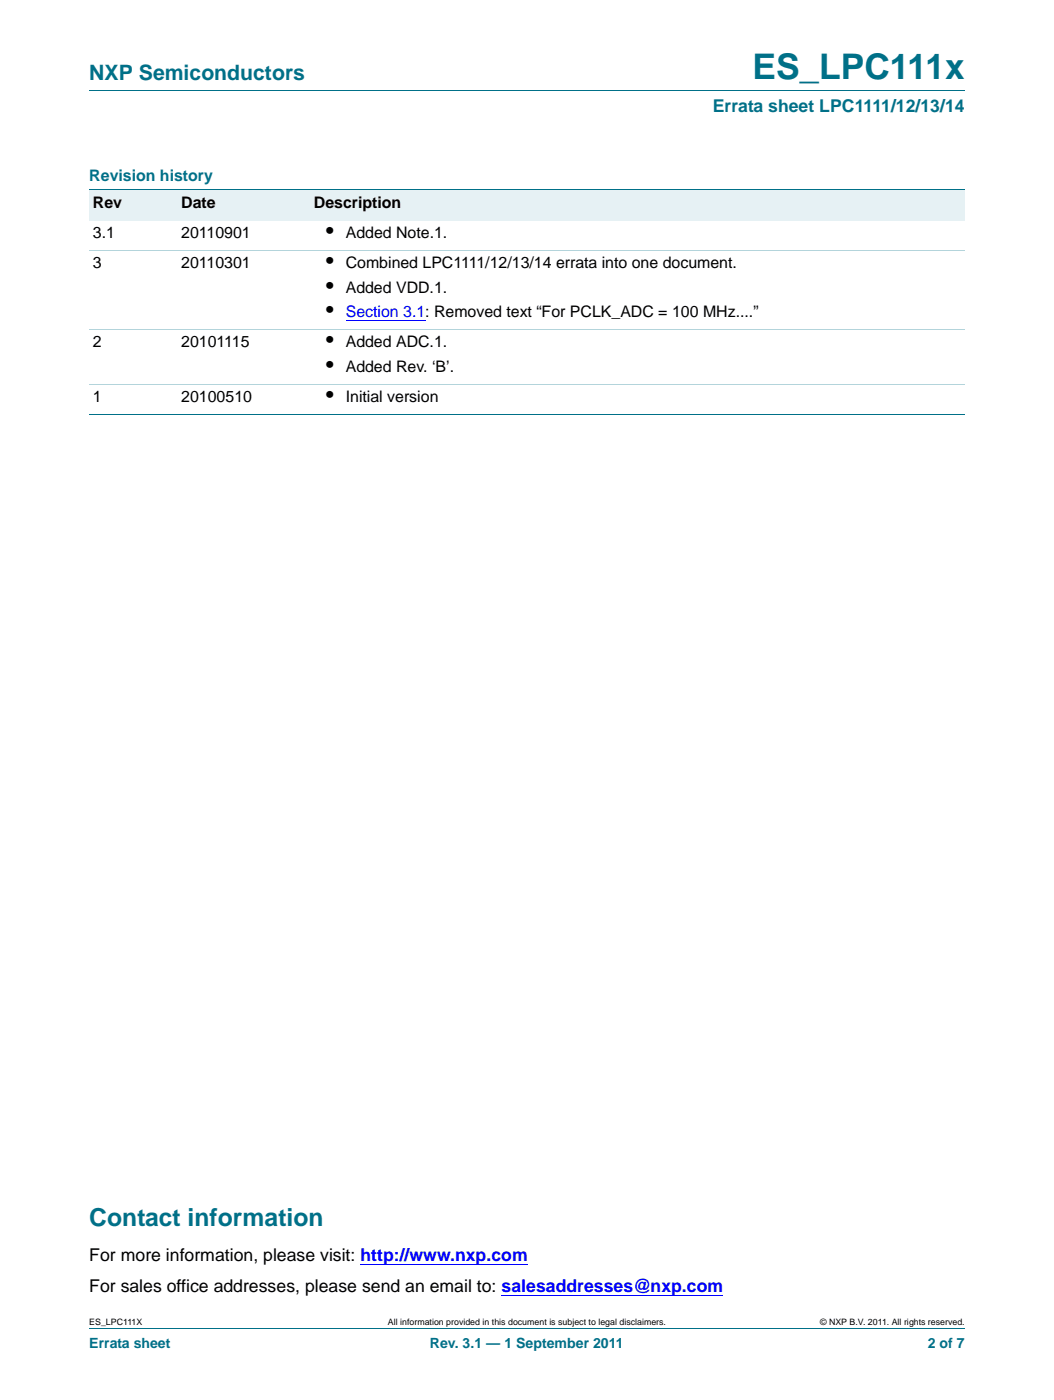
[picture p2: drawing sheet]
<svg xmlns="http://www.w3.org/2000/svg" width="210mm" height="279mm" viewBox="0 0 210 279" stroke-linecap="round" stroke-linejoin="round" font-family="sans-serif">
<defs><g id="words">
<text font-size="7" fill="#007088" x="150.1" y="15.8">ES_LPC111x</text>
<text font-size="4.9" fill="#007088" x="17.8" y="244.8">Contact information</text>
<text font-size="4.2" fill="#007088" x="17.8" y="16">NXP Semiconductors</text>
<g font-size="4.2">
<text x="65.1" y="47.4">•</text>
<text x="65.1" y="53.4">•</text>
<text x="65.1" y="58.4">•</text>
<text x="65.1" y="63.3">•</text>
<text x="65.1" y="69.3">•</text>
<text x="65.1" y="74.3">•</text>
<text x="65.1" y="80.3">•</text>
</g>
<text font-size="3.5" fill="#007088" x="142.2" y="22.3">Errata sheet LPC1111/12/13/14</text>
<g font-size="3.5">
<text x="17.8" y="251.6">For more information, please visit: http://www.nxp.com</text>
<text x="17.8" y="257.8">For sales office addresses, please send an email to: salesaddresses@nxp.com</text>
</g>
<text font-size="3.2" fill="#007088" x="17.8" y="36.2">Revision history</text>
<g font-size="3.2">
<text x="18.5" y="41.4">Rev</text>
<text x="36.2" y="41.4">Date</text>
<text x="62.6" y="41.4">Description</text>
<text x="18.5" y="47.4">3.1</text>
<text x="36.2" y="47.4">20110901</text>
<text x="69" y="47.4">Added Note.1.</text>
<text x="18.5" y="53.4">3</text>
<text x="36.2" y="53.4">20110301</text>
<text x="69" y="53.4">Combined LPC1111/12/13/14 errata into one document.</text>
<text x="69" y="58.4">Added VDD.1.</text>
<text x="18.5" y="69.3">2</text>
<text x="36.2" y="69.3">20101115</text>
<text x="69" y="69.3">Added ADC.1.</text>
<text x="69" y="74.3">Added Rev. ‘B’.</text>
<text x="18.5" y="80.3">1</text>
<text x="36.2" y="80.3">20100510</text>
<text x="69" y="80.3">Initial version</text>
</g>
<text font-size="3.2" fill="#00f" x="69" y="63.3">Section 3.1: Removed text “For PCLK_ADC = 100 MHz....”</text>
<g font-size="2.8" fill="#007088">
<text x="17.8" y="269.1">Errata sheet</text>
<text x="85.8" y="269.1">Rev. 3.1 — 1 September 2011</text>
<text x="185.1" y="269.1">2 of 7</text>
</g>
<g font-size="1.8">
<text x="17.8" y="264.5">ES_LPC111X</text>
<text x="77.4" y="264.5">All information provided in this document is subject to legal disclaimers.</text>
<text x="163.6" y="264.5">© NXP B.V. 2011. All rights reserved.</text>
</g>
</g></defs>
<path d="M17.8 18.2h174.6M17.8 265.1h174.6" fill="none" stroke="#007088" stroke-width=".2"/>
<path d="M71.9 252.3h33.4M100.1 258.5h44.2" fill="none" stroke="#00f" stroke-width=".2"/>
<g fill="#e6f1f4">
<path d="M17.8 37.9h17.6v6h-17.6z"/>
<path d="M35.4 37.9h26.5v6h-26.5z"/>
<path d="M61.9 37.9h130.5v6h-130.5z"/>
</g>
<path d="M69 64h15.8" fill="none" stroke="#00f" stroke-width=".2"/>
<path d="M17.8 37.9h174.6M17.8 82.7h174.6" fill="none" stroke="#007088" stroke-width=".2"/>
<path d="M17.8 49.9h174.6M17.8 65.8h174.6M17.8 76.7h174.6" fill="none" stroke="#b3d4db" stroke-width=".2"/>
<use href="#words"/>
</svg>
